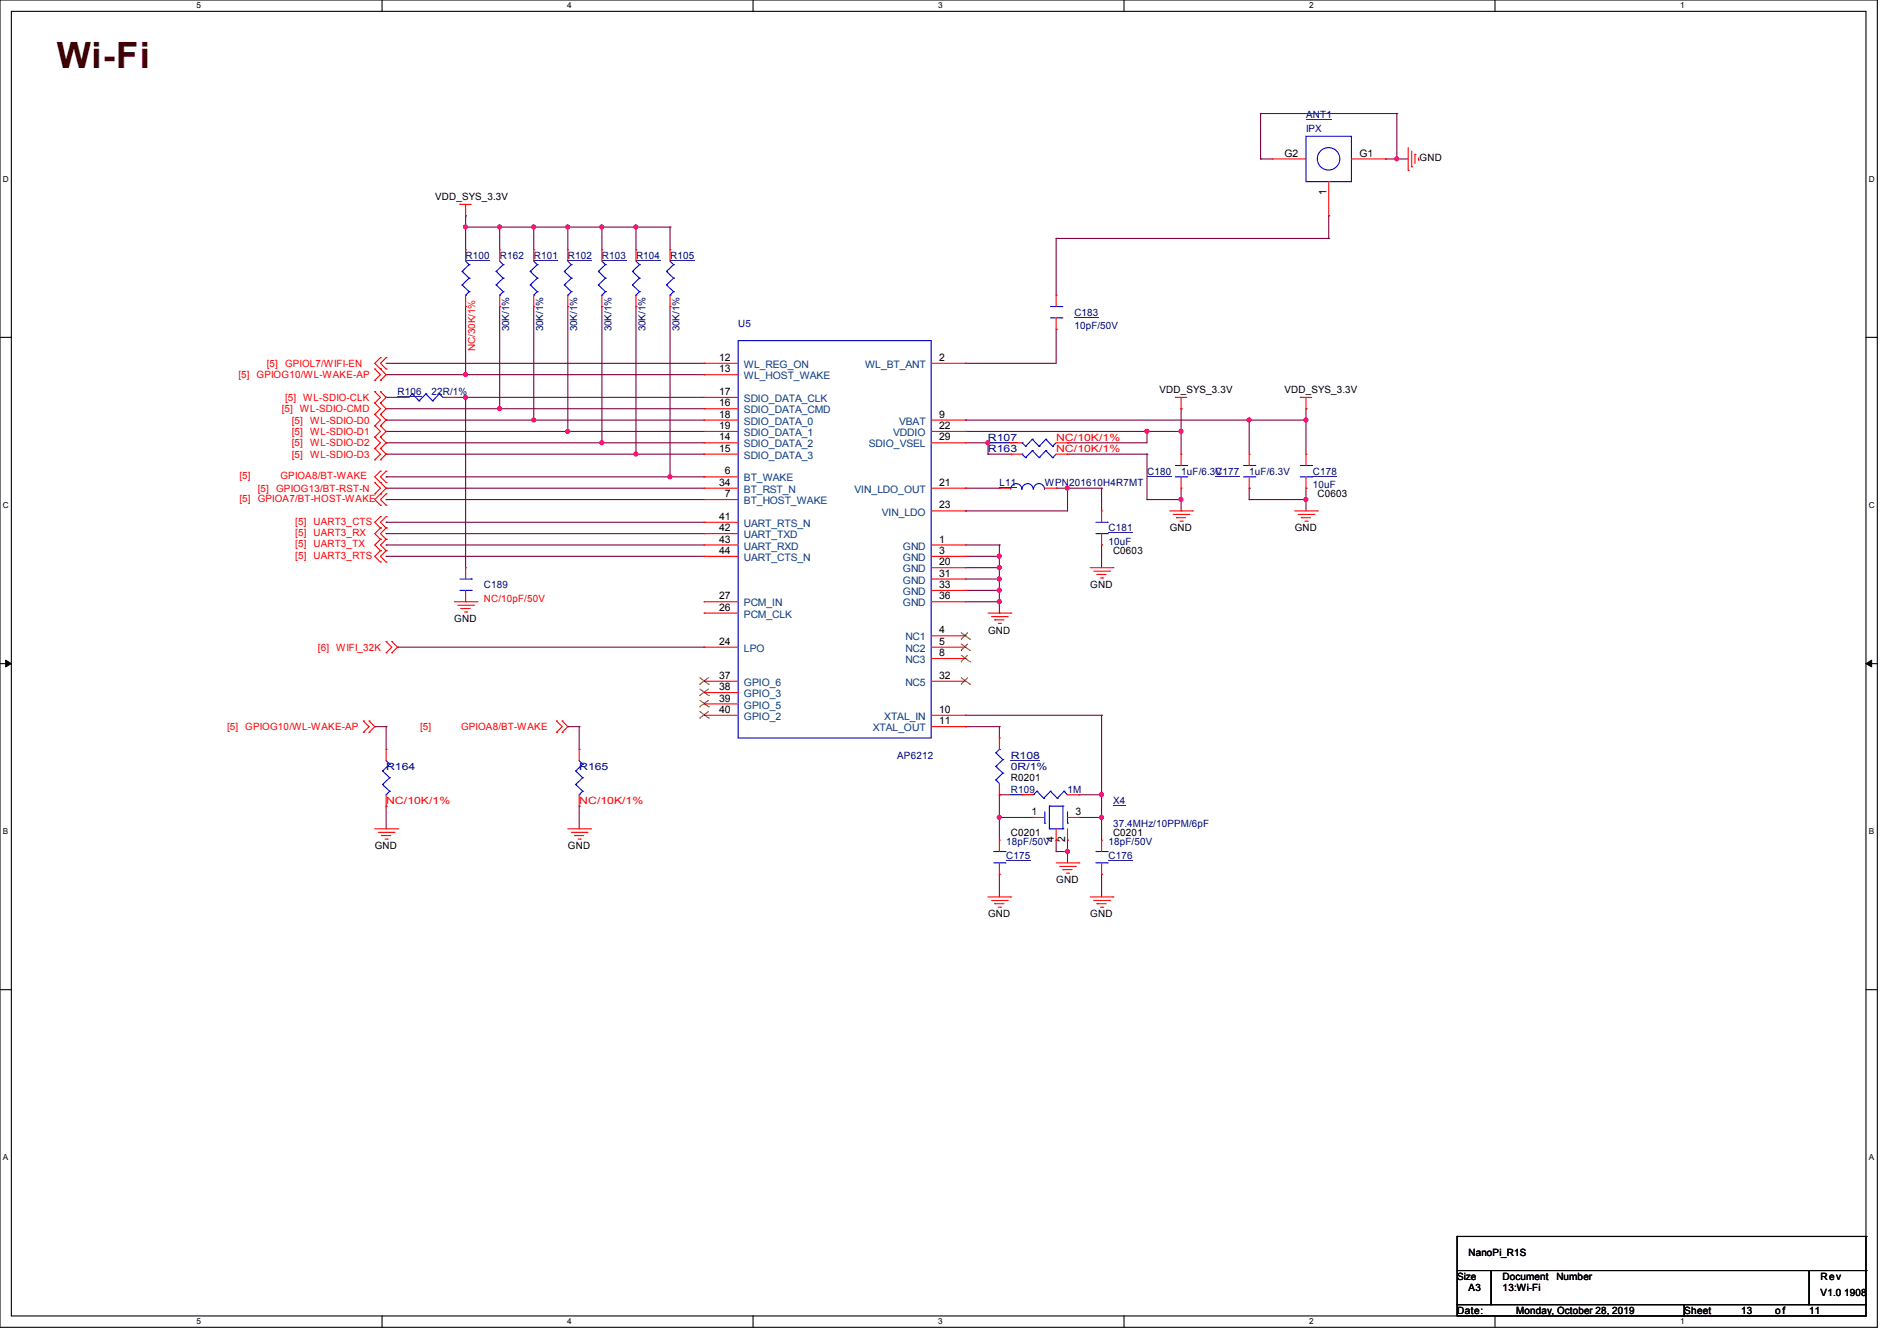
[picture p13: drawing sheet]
<svg xmlns="http://www.w3.org/2000/svg" width="297mm" height="210mm" viewBox="0 0 297 210" stroke-linecap="round" stroke-linejoin="round" font-family="sans-serif">
<defs><g id="words">
<text font-size="5.7" fill="#400000" x="8.9" y="10.6">Wi-Fi</text>
<g font-size="1.6" fill="#000080">
<text x="204.5" y="18.5">ANT1</text>
<text x="204.5" y="20.7">IPX</text>
<text x="72.9" y="40.6">R100</text>
<text x="78.2" y="40.6">R162</text>
<text x="83.6" y="40.6">R101</text>
<text x="88.9" y="40.6">R102</text>
<text x="94.2" y="40.6">R103</text>
<text x="99.6" y="40.6">R104</text>
<text x="104.9" y="40.6">R105</text>
<text x="115.6" y="51.2">U5</text>
<text x="168.2" y="49.4">C183</text>
<text x="168.2" y="51.6">10pF/50V</text>
<text x="62.2" y="61.9">R106</text>
<text x="67.6" y="61.9">22R/1%</text>
<text x="154.7" y="69">R107</text>
<text x="154.7" y="70.8">R163</text>
<text x="156.5" y="76.1">L11</text>
<text x="163.6" y="76.1">WPN201610H4R7MT</text>
<text x="179.6" y="74.3">C180</text>
<text x="184.9" y="74.3">1uF/6.3V</text>
<text x="190.3" y="74.3">C177</text>
<text x="195.6" y="74.3">1uF/6.3V</text>
<text x="205.5" y="74.3">C178</text>
<text x="205.5" y="76.5">10uF</text>
<text x="173.5" y="83.2">C181</text>
<text x="173.5" y="85.3">10uF</text>
<text x="75.7" y="92.1">C189</text>
<text x="140.5" y="118.8">AP6212</text>
<text x="158.2" y="118.8">R108</text>
<text x="60.4" y="120.6">R164</text>
<text x="90.7" y="120.6">R165</text>
<text x="158.2" y="120.6">0R/1%</text>
<text x="158.3" y="124.1">R109</text>
<text x="167.1" y="124.1">1M</text>
<text x="174.3" y="125.9">X4</text>
<text x="174.3" y="129.5">37.4MHz/10PPM/6pF</text>
<text x="157.5" y="134.5">C175</text>
<text x="157.5" y="132.3">18pF/50V</text>
<text x="173.5" y="134.5">C176</text>
<text x="173.5" y="132.3">18pF/50V</text>
</g>
<g font-size="1.6">
<text x="201.1" y="24.5">G2</text>
<text x="212.8" y="24.5">G1</text>
<text x="222.3" y="25.3">GND</text>
<text x="68.1" y="31.3">VDD_SYS_3.3V</text>
<text x="207.7" y="30.6" transform="rotate(-90 207.7 30.6)">1</text>
<text x="112.6" y="56.5">12</text>
<text x="112.6" y="58.3">13</text>
<text x="147" y="56.5">2</text>
<text x="112.6" y="63.6">16</text>
<text x="112.6" y="61.8">17</text>
<text x="112.6" y="65.4">18</text>
<text x="147" y="65.4">9</text>
<text x="181.5" y="61.6">VDD_SYS_3.3V</text>
<text x="201.1" y="61.6">VDD_SYS_3.3V</text>
<text x="112.6" y="69">14</text>
<text x="112.6" y="70.7">15</text>
<text x="112.6" y="67.2">19</text>
<text x="147" y="67.2">22</text>
<text x="147" y="69">29</text>
<text x="112.6" y="76.1">34</text>
<text x="113.5" y="74.3">6</text>
<text x="113.5" y="77.9">7</text>
<text x="147" y="76.1">21</text>
<text x="206.3" y="77.9">C0603</text>
<text x="112.6" y="81.4">41</text>
<text x="112.6" y="83.2">42</text>
<text x="147" y="79.6">23</text>
<text x="183.1" y="83.2">GND</text>
<text x="202.7" y="83.2">GND</text>
<text x="112.6" y="85">43</text>
<text x="112.6" y="86.7">44</text>
<text x="147" y="85">1</text>
<text x="147" y="86.7">3</text>
<text x="147" y="88.5">20</text>
<text x="174.3" y="86.8">C0603</text>
<text x="112.6" y="93.9">27</text>
<text x="112.6" y="95.6">26</text>
<text x="147" y="90.3">31</text>
<text x="147" y="92.1">33</text>
<text x="147" y="93.9">36</text>
<text x="170.7" y="92.1">GND</text>
<text x="71.1" y="97.5">GND</text>
<text x="112.6" y="101">24</text>
<text x="147" y="99.2">4</text>
<text x="147" y="101">5</text>
<text x="154.7" y="99.2">GND</text>
<text x="112.6" y="106.3">37</text>
<text x="147" y="102.7">8</text>
<text x="147" y="106.3">32</text>
<text x="112.6" y="108.1">38</text>
<text x="112.6" y="109.9">39</text>
<text x="112.6" y="111.6">40</text>
<text x="147" y="111.6">10</text>
<text x="147" y="113.4">11</text>
<text x="158.3" y="122.3">R0201</text>
<text x="158.3" y="130.9">C0201</text>
<text x="161.5" y="127.6">1</text>
<text x="165" y="131.9" transform="rotate(-90 165 131.9)">4</text>
<text x="166.8" y="131.9" transform="rotate(-90 166.8 131.9)">2</text>
<text x="168.4" y="127.6">3</text>
<text x="174.3" y="130.9">C0201</text>
<text x="58.7" y="133">GND</text>
<text x="88.9" y="133">GND</text>
<text x="154.7" y="143.7">GND</text>
<text x="165.4" y="138.3">GND</text>
<text x="170.7" y="143.7">GND</text>
<text x="229.9" y="196.7">NanoPi_R1S</text>
<text x="228.1" y="200.4">Size</text>
<text x="229.9" y="202.2">A3</text>
<text x="235.2" y="200.4">Document</text>
<text x="235.3" y="202.2">13:Wi-Fi</text>
<text x="243.7" y="200.4">Number</text>
<text x="285" y="200.4">Rev</text>
<text x="285" y="202.9">V1.0 1908</text>
<text x="228.1" y="205.7">Date:</text>
<text x="237.4" y="205.7">Monday, October 28, 2019</text>
<text x="263.7" y="205.7">Sheet</text>
<text x="272.6" y="205.7">13</text>
<text x="277.9" y="205.7">o f</text>
<text x="283.3" y="205.7">11</text>
</g>
<g font-size="1.6" fill="#f00">
<text x="37.3" y="59.2">[5]</text>
<text x="40.2" y="59.2">GPIOG10/WL-WAKE-AP</text>
<text x="41.8" y="57.4">[5]</text>
<text x="44.6" y="57.4">GPIOL7/WIFI-EN</text>
<text x="44.1" y="64.6">[5]</text>
<text x="44.6" y="62.8">[5]</text>
<text x="47" y="64.6">WL-SDIO-CMD</text>
<text x="47.5" y="62.8">WL-SDIO-CLK</text>
<text x="45.7" y="66.3">[5]</text>
<text x="45.7" y="68.1">[5]</text>
<text x="45.7" y="69.9">[5]</text>
<text x="45.7" y="71.7">[5]</text>
<text x="48.6" y="66.3">WL-SDIO-D0</text>
<text x="48.6" y="68.1">WL-SDIO-D1</text>
<text x="48.6" y="69.9">WL-SDIO-D2</text>
<text x="48.6" y="71.7">WL-SDIO-D3</text>
<text x="165.3" y="69">NC/10K/1%</text>
<text x="165.3" y="70.8">NC/10K/1%</text>
<text x="37.5" y="75.1">[5]</text>
<text x="40.3" y="77">[5]</text>
<text x="43.2" y="77">GPIOG13/BT-RST-N</text>
<text x="43.9" y="75.1">GPIOA8/BT-WAKE</text>
<text x="37.5" y="78.6">[5]</text>
<text x="40.3" y="78.6">GPIOA7/BT-HOST-WAKE</text>
<text x="46.2" y="83.9">[5]</text>
<text x="46.2" y="82.2">[5]</text>
<text x="49.1" y="83.9">UART3_RX</text>
<text x="49.1" y="82.2">UART3_CTS</text>
<text x="46.2" y="85.7">[5]</text>
<text x="46.2" y="87.5">[5]</text>
<text x="49.1" y="85.7">UART3_TX</text>
<text x="49.1" y="87.5">UART3_RTS</text>
<text x="75.7" y="94.2">NC/10pF/50V</text>
<text x="49.8" y="101.9">[6]</text>
<text x="52.6" y="101.9">WIFI_32K</text>
<text x="35.6" y="114.3">[5]</text>
<text x="38.4" y="114.3">GPIOG10/WL-WAKE-AP</text>
<text x="65.8" y="114.3">[5]</text>
<text x="72.2" y="114.3">GPIOA8/BT-WAKE</text>
<text x="60.4" y="125.9">NC/10K/1%</text>
<text x="90.7" y="125.9">NC/10K/1%</text>
</g>
<g font-size="1.6" fill="#004080">
<text x="116.5" y="57.6">WL_REG_ON</text>
<text x="116.5" y="59.4">WL_HOST_WAKE</text>
<text x="135.4" y="57.6">WL_BT_ANT</text>
<text x="116.5" y="64.7">SDIO_DATA_CMD</text>
<text x="116.5" y="63">SDIO_DATA_CLK</text>
<text x="116.5" y="70.1">SDIO_DATA_2</text>
<text x="116.5" y="71.8">SDIO_DATA_3</text>
<text x="116.5" y="66.5">SDIO_DATA_0</text>
<text x="116.5" y="68.3">SDIO_DATA_1</text>
<text x="136" y="70.1">SDIO_VSEL</text>
<text x="139.8" y="68.3">VDDIO</text>
<text x="140.8" y="66.5">VBAT</text>
<text x="116.5" y="75.4">BT_WAKE</text>
<text x="116.5" y="77.2">BT_RST_N</text>
<text x="133.8" y="77.2">VIN_LDO_OUT</text>
<text x="116.5" y="79">BT_HOST_WAKE</text>
<text x="116.5" y="82.5">UART_RTS_N</text>
<text x="138.1" y="80.7">VIN_LDO</text>
<text x="116.5" y="84.3">UART_TXD</text>
<text x="116.5" y="86.1">UART_RXD</text>
<text x="116.5" y="87.8">UART_CTS_N</text>
<text x="141.4" y="86.1">GND</text>
<text x="141.4" y="87.8">GND</text>
<text x="141.4" y="89.6">GND</text>
<text x="116.5" y="95">PCM_IN</text>
<text x="141.4" y="91.4">GND</text>
<text x="141.4" y="93.2">GND</text>
<text x="141.4" y="95">GND</text>
<text x="116.5" y="96.7">PCM_CLK</text>
<text x="141.7" y="100.3">NC1</text>
<text x="116.5" y="102.1">LPO</text>
<text x="116.5" y="107.4">GPIO_6</text>
<text x="141.7" y="102.1">NC2</text>
<text x="141.7" y="103.8">NC3</text>
<text x="141.7" y="107.4">NC5</text>
<text x="116.5" y="109.2">GPIO_3</text>
<text x="116.5" y="111">GPIO_5</text>
<text x="116.5" y="112.7">GPIO_2</text>
<text x="138.4" y="112.7">XTAL_IN</text>
<text x="136.7" y="114.5">XTAL_OUT</text>
</g>
<g font-size="1.5" fill="#000080">
<text x="79.7" y="51.9" transform="rotate(-90 79.7 51.9)">30K/1%</text>
<text x="85.1" y="51.9" transform="rotate(-90 85.1 51.9)">30K/1%</text>
<text x="90.4" y="51.9" transform="rotate(-90 90.4 51.9)">30K/1%</text>
<text x="95.7" y="51.9" transform="rotate(-90 95.7 51.9)">30K/1%</text>
<text x="101.1" y="51.9" transform="rotate(-90 101.1 51.9)">30K/1%</text>
<text x="106.4" y="51.9" transform="rotate(-90 106.4 51.9)">30K/1%</text>
</g>
<text font-size="1.5" fill="#f00" x="74.4" y="54.9" transform="rotate(-90 74.4 54.9)">NC/30K/1%</text>
<g font-size="1.3">
<text x="30.8" y="1.3">5</text>
<text x="88.8" y="1.3">4</text>
<text x="146.9" y="1.3">3</text>
<text x="205" y="1.3">2</text>
<text x="263.1" y="1.3">1</text>
<text x=".5" y="28.4">D</text>
<text x="292.6" y="28.4">D</text>
<text x=".5" y="79.5">C</text>
<text x="292.6" y="79.5">C</text>
<text x=".5" y="130.6">B</text>
<text x="292.6" y="130.6">B</text>
<text x=".5" y="181.7">A</text>
<text x="292.6" y="181.7">A</text>
<text x="30.8" y="207.4">5</text>
<text x="88.8" y="207.4">4</text>
<text x="146.9" y="207.4">3</text>
<text x="205" y="207.4">2</text>
<text x="263.1" y="207.4">1</text>
</g>
</g></defs>
<path d="M0 0h293.9v207.9h-293.9zM1.8 1.8h290.3v204.3h-290.3z" fill="none" stroke="#000" stroke-width=".17"/>
<g fill="#fff">
<path d="M30.8 .2h.7v1.4h-.7z"/>
<path d="M30.8 206.2h.7v1.4h-.7z"/>
</g>
<path d="M59.8 0v1.8M59.8 206.1v1.8" fill="none" stroke="#000" stroke-width=".17"/>
<g fill="#fff">
<path d="M88.8 .2h.7v1.4h-.7z"/>
<path d="M88.8 206.2h.7v1.4h-.7z"/>
</g>
<path d="M117.9 0v1.8M117.9 206.1v1.8" fill="none" stroke="#000" stroke-width=".17"/>
<g fill="#fff">
<path d="M146.9 .2h.7v1.4h-.7z"/>
<path d="M146.9 206.2h.7v1.4h-.7z"/>
</g>
<path d="M176 0v1.8M176 206.1v1.8" fill="none" stroke="#000" stroke-width=".17"/>
<g fill="#fff">
<path d="M205 .2h.7v1.4h-.7z"/>
<path d="M205 206.2h.7v1.4h-.7z"/>
</g>
<path d="M234.1 0v1.8M234.1 206.1v1.8" fill="none" stroke="#000" stroke-width=".17"/>
<g fill="#fff">
<path d="M263.1 .2h.6v1.4h-.6z"/>
<path d="M263.1 206.2h.6v1.4h-.6z"/>
<path d="M.5 27.3h.9v1.4h-.9z"/>
<path d="M292.6 27.3h.9v1.4h-.9z"/>
<path d="M.5 78.4h.9v1.4h-.9z"/>
<path d="M292.6 78.4h.9v1.4h-.9z"/>
</g>
<path d="M0 52.8h1.8M292.1 52.8h1.8" fill="none" stroke="#000" stroke-width=".17"/>
<g fill="#fff">
<path d="M.5 129.5h.8v1.4h-.8z"/>
<path d="M292.6 129.5h.8v1.4h-.8z"/>
</g>
<path d="M0 103.9h1.8M292.1 103.9h1.8" fill="none" stroke="#000" stroke-width=".17"/>
<path d="M.9 103.4l.9 .5-.9 .5zM292.1 103.9l.9-.5v1z" fill="#000" stroke="#000" stroke-width=".16"/>
<g fill="#fff">
<path d="M.5 180.5h.8v1.4h-.8z"/>
<path d="M292.6 180.5h.8v1.4h-.8z"/>
</g>
<g fill="none" stroke="#000" stroke-width=".17">
<path d="M0 155h1.8M292.1 155h1.8M228.1 199h5.4v5.3h-5.4zM228.1 193.6h.1M228.1 193.6v5.4M228.1 193.6h64M233.5 199h49.8v5.3h-49.8zM283.3 199h8.8v5.3h-8.8zM292.1 193.6h.1M292.1 199h.1M292.1 193.6v5.4M228.1 204.3h35.6v1.8h-35.6z"/>
<path d="M263.7 204.3h28.4v1.8h-28.4z"/>
</g>
<g fill="none" stroke="#800040" stroke-width=".17">
<path d="M197.4 17.8h.1M197.4 17.8h21.3M197.4 17.8v7.1M218.7 17.8h.1M218.7 17.8v7.1M72.9 35.6h.1M72.9 33.8h.1M72.9 35.6h32M72.9 33.8v5.3M78.2 35.6h.1M78.2 35.6v3.5M83.6 35.6h.1"/>
<path d="M83.6 35.6v3.5M88.9 35.6h.1M88.9 35.6v3.5M94.2 35.6h.1M94.2 35.6v3.5M99.6 35.6h.1M99.6 35.6v3.5M104.9 35.6h.1M104.9 35.6v3.5M165.4 37.3h.1M165.4 37.3v8.9M165.4 37.3h42.6"/>
<path d="M197.4 24.9h.1M197.4 24.9h1.7M208 33.8h.1M208 37.3h.1M208 33.8v3.5M216.9 24.9h.1M216.9 24.9h3.6M218.7 24.9h.1M60.5 56.9h49.7M60.5 58.7h49.7M72.9 58.7h.1M72.9 48v10.7"/>
<path d="M78.2 48h.1M78.2 48v16M83.6 48h.1M83.6 48v17.8M88.9 48h.1M88.9 48v19.6M94.2 48h.1M94.2 48v21.3M99.6 48h.1M99.6 48v23.1M104.9 48h.1M104.9 48v26.7"/>
<path d="M110.2 56.9h.1M110.2 58.7h.1M151.1 56.9h.1M165.4 51.6h.1M165.4 51.6v5.3h-14.3M60.5 62.2h.1M60.5 76.5h.1M60.5 65.8h.1M60.5 78.2h.1M60.5 74.7h.1M60.5 67.6h.1M60.5 69.3h.1"/>
<path d="M60.5 71.1h.1M60.5 62.2h1.7M60.5 69.3h49.7M60.5 74.7h49.7M60.5 76.5h49.7M60.5 64h49.7M60.5 65.8h49.7M60.5 67.6h49.7M60.5 71.1h49.7M60.5 78.2h49.7M71.1 62.2h39.1M72.9 62.2h.1"/>
<path d="M72.9 62.2v26.7M78.2 64h.1M83.6 65.8h.1M88.9 67.6h.1M94.2 69.3h.1M99.6 71.1h.1M104.9 74.7h.1M151.1 76.5h.1M151.1 65.8h.1M151.1 67.6h.1M151.1 69.3h7.1M151.1 76.5h5.4"/>
<path d="M151.1 65.8h53.4M151.1 67.6h33.8M154.7 69.3h.1M154.7 71.1h.1M154.7 71.1h3.5M154.7 69.3v1.8M158.2 69.3h.1M165.4 76.5h.1M165.4 76.5h7.1M167.1 76.5h.1M167.1 69.3h.1M167.1 71.1h12.5"/>
<path d="M167.1 76.5v3.5h-16M172.5 76.5h.1M172.5 76.5v3.5M179.6 67.6h.1M179.6 71.1h.1M179.6 78.2h.1M179.6 67.6v1.7h-12.5M179.6 78.2h5.3M179.6 71.1v7.1M184.9 67.6h.1M184.9 78.2h.1M184.9 64h.1"/>
<path d="M184.9 64v7.1M184.9 76.5v3.5M195.6 65.8h.1M195.6 76.5h.1M195.6 78.2h.1M195.6 78.2h8.9M195.6 65.8v5.3M195.6 76.5v1.7M204.5 76.5h.1M204.5 64h.1M204.5 65.8h.1M204.5 78.2h.1"/>
<path d="M204.5 64v7.1M204.5 76.5v3.5M60.5 85.3h.1M60.5 81.8h.1M60.5 87.1h.1M60.5 83.6h.1M60.5 85.3h49.7M60.5 81.8h49.7M60.5 87.1h49.7M60.5 83.6h49.7M151.1 80h.1M151.1 85.3h5.4"/>
<path d="M151.1 87.1h5.4M151.1 94.2h5.4M151.1 92.5h5.4M151.1 90.7h5.4M151.1 88.9h5.4M156.5 85.3h.1M156.5 94.2h.1M156.5 96h.1M156.5 87.1h.1M156.5 92.5h.1M156.5 90.7h.1M156.5 88.9h.1"/>
<path d="M156.5 85.3v10.7M172.5 85.3h.1M172.5 85.3v3.6M184.9 80h.1M58.7 113.8h.1M58.7 113.8h1.8M60.5 113.8h.1M60.5 113.8v3.5M62.2 101.3h.1M62.2 101.3h48M88.9 113.8h.1M88.9 113.8h1.8"/>
<path d="M90.7 113.8h.1M90.7 113.8v3.5M151.1 113.8h.1M151.1 112h.1M151.1 113.8h5.4M151.1 112h21.4M156.5 113.8h.1M156.5 113.8v1.8M172.5 112h.1M172.5 112v19.6M60.5 126.2h.1M60.5 126.2v3.6"/>
<path d="M90.7 126.2h.1M90.7 126.2v3.6M156.5 128h.1M156.5 124.5h.1M156.5 136.9h.1M156.5 124.5v7.1M156.5 136.9v3.6M156.5 128h5.3M156.5 124.5h3.5M165.4 133.3h.1M165.4 131.6h.1M165.4 133.3h1.7"/>
<path d="M165.4 131.6v1.7M167.1 131.6h.1M167.1 133.3h.1M167.1 131.6v3.5M168.9 128h.1M168.9 124.5h.1M168.9 128h3.6M168.9 124.5h3.6M172.5 128h.1M172.5 136.9h.1M172.5 124.5h.1M172.5 136.9v3.6"/>
</g>
<g fill="#f0f" stroke="#f0f" stroke-width=".17">
<circle cx="78.2" cy="64" r=".32"/>
<circle cx="83.5" cy="65.8" r=".32"/>
<circle cx="104.9" cy="74.7" r=".32"/>
<circle cx="88.9" cy="67.5" r=".32"/>
<circle cx="94.2" cy="69.3" r=".32"/>
<circle cx="99.5" cy="71.1" r=".32"/>
<circle cx="172.4" cy="124.4" r=".32"/>
<circle cx="156.4" cy="128" r=".32"/>
<circle cx="172.4" cy="128" r=".32"/>
<circle cx="167.1" cy="133.3" r=".32"/>
<circle cx="218.7" cy="24.9" r=".32"/>
<circle cx="167.1" cy="76.4" r=".32"/>
<circle cx="195.6" cy="65.8" r=".32"/>
<circle cx="179.6" cy="67.5" r=".32"/>
<circle cx="184.9" cy="67.5" r=".32"/>
<circle cx="204.4" cy="65.8" r=".32"/>
<circle cx="204.4" cy="78.2" r=".32"/>
<circle cx="94.2" cy="35.5" r=".32"/>
<circle cx="88.9" cy="35.5" r=".32"/>
<circle cx="99.5" cy="35.5" r=".32"/>
<circle cx="72.9" cy="35.5" r=".32"/>
<circle cx="78.2" cy="35.5" r=".32"/>
<circle cx="83.5" cy="35.5" r=".32"/>
<circle cx="154.7" cy="69.3" r=".32"/>
<circle cx="184.9" cy="78.2" r=".32"/>
<circle cx="72.9" cy="58.7" r=".32"/>
<circle cx="72.9" cy="62.2" r=".32"/>
<circle cx="156.4" cy="87.1" r=".32"/>
<circle cx="156.4" cy="92.4" r=".32"/>
<circle cx="156.4" cy="94.2" r=".32"/>
<circle cx="156.4" cy="90.7" r=".32"/>
<circle cx="156.4" cy="88.9" r=".32"/>
</g>
<g fill="none" stroke="#f00" stroke-width=".17">
<path d="M72 32h.1M72 32h1.8M72.9 33.8h.1M72.9 32v1.8M220.5 26.7h.1M220.5 23.1v3.6M221 26.1h.1M221 23.7v2.4M221.5 24.2h.1M221.5 24.2v1.4M222.1 25.1h.1M222.1 24.7v.4"/>
<path d="M58.7 59.6h.1M58.7 57.8h.1M58.7 57.8l.9 .9-.9 .9M59.6 57.8h.1M59.6 56h.1M59.6 59.6h.1M59.6 56l-.9 .9 1.8 1.8-.9 .9M60.5 57.8h.1M60.5 56h.1M60.5 56l-.9 .9 .9 .9M58.7 63.1h.1M58.7 61.3h.1"/>
<path d="M58.7 64.9h.1M58.7 66.7h.1M58.7 68.5h.1M58.7 70.2h.1M58.7 72h.1M58.7 77.3h.1M58.7 75.6h.1M58.7 61.3l.9 .9-.9 .9M58.7 63.1l.9 .9-.9 .9M58.7 64.9l.9 .9-.9 .9M58.7 66.7l.9 .9-.9 .9M58.7 68.5l.9 .8-.9 .9"/>
<path d="M58.7 70.2l.9 .9-.9 .9M58.7 75.6l.9 .9-.9 .8M59.6 61.3h.1M59.6 63.1h.1M59.6 64.9h.1M59.6 66.7h.1M59.6 68.5h.1M59.6 70.2h.1M59.6 72h.1M59.6 75.6h.1M59.6 77.3h.1M59.6 79.1h.1"/>
<path d="M59.6 73.8h.1M59.6 61.3l.9 .9-.9 .9M59.6 63.1l.9 .9-.9 .9M59.6 64.9l.9 .9-.9 .9M59.6 66.7l.9 .9-.9 .9M59.6 68.5l.9 .8-.9 .9M59.6 70.2l.9 .9-.9 .9M59.6 75.6l.9 .9-1.8 1.7 .9 .9M59.6 73.8l-.9 .9 .9 .9M60.5 79.1h.1M60.5 77.3h.1M60.5 75.6h.1"/>
<path d="M60.5 73.8h.1M60.5 77.3l-.9 .9 .9 .9M60.5 73.8l-.9 .9 .9 .9M156.5 76.5h.1M156.5 76.5h1.7M158.2 69.3h.1M158.2 69.3h1.8M163.6 76.5h1.8M165.4 76.5h.1M165.4 69.3h1.7M167.1 69.3h.1M184 62.2h.1"/>
<path d="M184 62.2h1.8M184.9 64h.1M184.9 62.2v1.8M203.6 62.2h.1M203.6 62.2h1.8M204.5 64h.1M204.5 62.2v1.8M59.6 86.2h.1M59.6 84.5h.1M59.6 82.7h.1M59.6 88h.1M59.6 80.9h.1"/>
<path d="M59.6 84.5l-.9 .8 .9 .9M59.6 82.7l-.9 .9 .9 .9M59.6 86.2l-.9 .9 .9 .9M59.6 80.9l-.9 .9 .9 .9M60.5 86.2h.1M60.5 84.5h.1M60.5 82.7h.1M60.5 88h.1M60.5 80.9h.1M60.5 84.5l-.9 .8 .9 .9M60.5 82.7l-.9 .9 .9 .9M60.5 86.2l-.9 .9 .9 .9"/>
<path d="M60.5 80.9l-.9 .9 .9 .9M71.1 94.2h3.6M71.7 94.8h2.4M72.2 95.3h.1M72.2 95.3h1.4M72.7 95.8h.4M73.1 95.8h.1M74.1 94.8h.1M74.7 94.2h.1M154.7 96h3.5M155.2 96.6h2.5M155.7 97.1h.1"/>
<path d="M155.7 97.1h1.5M156.3 97.6h.3M156.6 97.6h.1M157.7 96.6h.1M158.2 96h.1M170.7 88.9h3.5M171.2 89.5h2.5M171.7 90h.1M171.7 90h1.5M172.3 90.5h.3M172.6 90.5h.1M173.7 89.5h.1"/>
<path d="M174.2 88.9h.1M183.1 80h3.6M183.7 80.6h2.4M184.2 81.1h.1M184.2 81.1h1.4M184.7 81.6h.4M185.1 81.6h.1M186.1 80.6h.1M186.7 80h.1M202.7 80h3.5M203.2 80.6h2.5M203.8 81.1h.1"/>
<path d="M203.8 81.1h1.4M204.3 81.6h.3M204.6 81.6h.1M205.7 80.6h.1M206.2 80h.1M56.9 114.7h.1M56.9 112.9h.1M56.9 112.9l.9 .9-.9 .9M57.8 112.9h.1M57.8 114.7h.1M57.8 112.9l.9 .9-.9 .9M60.5 102.2h.1"/>
<path d="M60.5 100.5h.1M60.5 100.5l.8 .8-.8 .9M61.3 100.5h.1M61.3 102.2h.1M61.3 100.5l.9 .8-.9 .9M87.1 114.7h.1M87.1 112.9h.1M87.1 112.9l.9 .9-.9 .9M88 112.9h.1M88 114.7h.1M88 112.9l.9 .9-.9 .9M58.7 129.8h3.5"/>
<path d="M59.2 130.3h2.5M59.7 130.9h.1M59.7 130.9h1.5M60.3 131.4h.3M60.6 131.4h.1M61.7 130.3h.1M62.2 129.8h.1M88.9 129.8h3.6M89.5 130.3h2.4M90 130.9h.1M90 130.9h1.4M90.5 131.4h.3"/>
<path d="M90.8 131.4h.1M91.9 130.3h.1M92.5 129.8h.1M160 124.5h.1M160 124.5h1.8M165.4 135.1h3.5M165.9 135.7h2.5M166.4 136.2h.1M166.4 136.2h1.5M167 136.7h.3M167.1 124.5h1.8M167.3 136.7h.1"/>
<path d="M168.4 135.7h.1M168.9 135.1h.1M168.9 124.5h.1M154.7 140.5h3.5M155.2 141h2.5M155.7 141.5h.1M155.7 141.5h1.5M156.3 142.1h.3M156.6 142.1h.1M157.7 141h.1M158.2 140.5h.1M170.7 140.5h3.5"/>
<path d="M171.2 141h2.5M171.7 141.5h.1M171.7 141.5h1.5M172.3 142.1h.3M172.6 142.1h.1M173.7 141h.1M174.2 140.5h.1"/>
</g>
<g fill="none" stroke="#00f" stroke-width=".17">
<path d="M158.2 76.6a.87 .87 0 0 1 .9-.9 .87 .87 0 0 1 .9 .9M160 76.6a.87 .87 0 0 1 .9-.9 .87 .87 0 0 1 .9 .9M160 69.3h.1M160 69.3l.6 .6M160.6 69.9h.1M161.6 68.8h.1M161.6 68.8l1.1 1.1M161.6 68.8l-1 1.1M161.8 76.6a.87 .87 0 0 1 .9-.9 .87 .87 0 0 1 .8 .9M162.7 69.9h.1M163.7 68.8h.1M163.7 68.8l1.1 1.1"/>
<path d="M163.7 68.8l-1 1.1M164.8 69.9h.1M165.4 69.3l-.6 .6M162.3 123.9h.1M162.3 123.9l-.5 .6M162.3 123.9l1.1 1.1M163.4 125h.1M163.6 128.9h.1M163.6 127.1v1.8M164.3 129.8h.1M164.3 126.2h.1M164.3 126.2v3.6"/>
<path d="M164.3 129.8h2.1M164.3 126.2h2.1M164.5 123.9h.1M164.5 123.9l-1.1 1.1M164.5 123.9l1 1.1M165.5 125h.1M166.4 129.8h.1M166.4 126.2h.1M166.4 126.2v3.6M166.6 123.9h.1M166.6 123.9l-1.1 1.1M166.6 123.9l.5 .6"/>
<path d="M167.1 124.5h.1M167.1 128.9h.1M167.1 127.1v1.8"/>
</g>
<path d="M154.7 69.2h4.6M156.5 76.3h2.6M158.2 124.4h3.9" fill="none" stroke="#000080" stroke-width=".16"/>
<path d="M174.2 126.1h2v.1h-2z" fill="#000080"/>
<g fill="none" stroke="#f00" stroke-width=".17">
<path d="M72.9 39.1h.1M72.9 39.1v1.8M78.2 39.1h.1M78.2 39.1v1.8M83.6 39.1h.1M83.6 39.1v1.8M88.9 39.1h.1M88.9 39.1v1.8M94.2 39.1h.1M94.2 39.1v1.8M99.6 39.1h.1M99.6 39.1v1.8"/>
<path d="M104.9 39.1h.1M104.9 39.1v1.8M199.1 24.9h.1M199.1 24.9h5.4M208 33.8h.1M208 28.4v5.4M211.6 24.9h5.3M216.9 24.9h.1M72.9 48h.1M72.9 46.2v1.8M78.2 48h.1M78.2 46.2v1.8"/>
<path d="M83.6 48h.1M83.6 46.2v1.8M88.9 48h.1M88.9 46.2v1.8M94.2 48h.1M94.2 46.2v1.8M99.6 48h.1M99.6 46.2v1.8M104.9 48h.1M104.9 46.2v1.8M110.2 56.9h.1M110.2 58.7h.1"/>
<path d="M110.2 56.9h5.4M110.2 58.7h5.4M145.8 56.9h5.3M151.1 56.9h.1M165.4 51.6h.1M165.4 46.2h.1M165.4 46.2v1.8M165.4 49.8v1.8M62.2 62.2h.1M62.2 62.2h1.8M69.3 62.2h1.8M71.1 62.2h.1"/>
<path d="M110.2 74.7h.1M110.2 78.2h.1M110.2 69.3h.1M110.2 71.1h.1M110.2 64h.1M110.2 62.2h.1M110.2 65.8h.1M110.2 67.6h.1M110.2 76.5h.1M110.2 62.2h5.4M110.2 74.7h5.4M110.2 78.2h5.4"/>
<path d="M110.2 65.8h5.4M110.2 69.3h5.4M110.2 71.1h5.4M110.2 64h5.4M110.2 67.6h5.4M110.2 76.5h5.4M145.8 65.8h5.3M145.8 69.3h5.3M145.8 67.6h5.3M145.8 76.5h5.3M151.1 65.8h.1M151.1 76.5h.1"/>
<path d="M151.1 67.6h.1M151.1 69.3h.1M158.2 71.1h.1M158.2 71.1h1.8M165.4 71.1h1.7M167.1 71.1h.1M184.9 76.5h.1M184.9 71.1h.1M184.9 71.1v1.8M184.9 74.7v1.8M195.6 76.5h.1M195.6 71.1h.1"/>
<path d="M195.6 71.1v1.8M195.6 74.7v1.8M204.5 76.5h.1M204.5 71.1h.1M204.5 71.1v1.8M204.5 74.7v1.8M72.9 94.2h.1M72.9 88.9h.1M72.9 88.9v1.8M72.9 92.5v1.7M110.2 94.2h.1M110.2 81.8h.1"/>
<path d="M110.2 83.6h.1M110.2 85.3h.1M110.2 87.1h.1M110.2 96h.1M110.2 85.3h5.4M110.2 87.1h5.4M110.2 94.2h5.4M110.2 81.8h5.4M110.2 83.6h5.4M110.2 96h5.4M145.8 85.3h5.3M145.8 87.1h5.3"/>
<path d="M145.8 99.6h5.3M145.8 88.9h5.3M145.8 80h5.3M145.8 94.2h5.3M145.8 90.7h5.3M145.8 92.5h5.3M151.1 85.3h.1M151.1 87.1h.1M151.1 99.6h.1M151.1 88.9h.1M151.1 80h.1M151.1 90.7h.1"/>
<path d="M151.1 92.5h.1M151.1 94.2h.1M172.5 85.3h.1M172.5 80h.1M172.5 80v1.8M172.5 83.6v1.7M60.5 117.3h.1M60.5 117.3v1.8M90.7 117.3h.1M90.7 117.3v1.8M110.2 101.3h.1M110.2 106.7h.1"/>
<path d="M110.2 108.5h.1M110.2 110.2h.1M110.2 112h.1M110.2 101.3h5.4M110.2 112h5.4M110.2 106.7h5.4M110.2 108.5h5.4M110.2 110.2h5.4M145.8 101.3h5.3M145.8 103.1h5.3M145.8 112h5.3M145.8 113.8h5.3"/>
<path d="M145.8 106.7h5.3M151.1 101.3h.1M151.1 103.1h.1M151.1 112h.1M151.1 113.8h.1M151.1 106.7h.1M156.5 115.6h.1M156.5 115.6v1.7M60.5 126.2h.1M60.5 124.5v1.7M90.7 126.2h.1M90.7 124.5v1.7"/>
<path d="M156.5 131.6h.1M156.5 136.9h.1M156.5 124.5h.1M156.5 122.7v1.8M156.5 131.6v1.7M156.5 135.1v1.8M161.8 128h.1M161.8 128h1.8M165.4 131.6h.1M165.4 129.8v1.8M167.1 131.6h.1M167.1 128h1.8"/>
<path d="M167.1 129.8v1.8M168.9 128h.1M172.5 131.6h.1M172.5 136.9h.1M172.5 131.6v1.7M172.5 135.1v1.8"/>
</g>
<g fill="none" stroke="#00f" stroke-width=".17">
<path d="M204.5 21.3h7.1v7.1h-7.1zM72.3 42.5h.1M72.3 44.6h.1M72.3 42.5l1.1 1.1M72.3 44.6l1.1 1.1M72.9 46.2h.1M72.9 40.9l.5 .5M73.4 41.4h.1M73.4 43.6h.1M73.4 45.7h.1M73.4 41.4l-1.1 1.1M73.4 43.6l-1.1 1"/>
<path d="M73.4 45.7l-.5 .5M77.7 42.5h.1M77.7 44.6h.1M77.7 42.5l1.1 1.1M77.7 44.6l1.1 1.1M78.2 46.2h.1M78.2 40.9l.6 .5M78.8 41.4h.1M78.8 43.6h.1M78.8 45.7h.1M78.8 41.4l-1.1 1.1M78.8 43.6l-1.1 1"/>
<path d="M78.8 45.7l-.6 .5M83 42.5h.1M83 44.6h.1M83 42.5l1.1 1.1M83 44.6l1.1 1.1M83.6 46.2h.1M83.6 40.9l.5 .5M84.1 41.4h.1M84.1 43.6h.1M84.1 45.7h.1M84.1 41.4l-1.1 1.1M84.1 43.6l-1.1 1"/>
<path d="M84.1 45.7l-.5 .5M88.3 42.5h.1M88.3 44.6h.1M88.3 42.5l1.2 1.1M88.3 44.6l1.2 1.1M88.9 46.2h.1M88.9 40.9l.6 .5M89.5 41.4h.1M89.5 43.6h.1M89.5 45.7h.1M89.5 41.4l-1.2 1.1M89.5 43.6l-1.2 1"/>
<path d="M89.5 45.7l-.6 .5M93.7 42.5h.1M93.7 44.6h.1M93.7 42.5l1.1 1.1M93.7 44.6l1.1 1.1M94.2 46.2h.1M94.2 40.9l.6 .5M94.8 41.4h.1M94.8 43.6h.1M94.8 45.7h.1M94.8 41.4l-1.1 1.1M94.8 43.6l-1.1 1"/>
<path d="M94.8 45.7l-.6 .5M99 42.5h.1M99 44.6h.1M99 42.5l1.1 1.1M99 44.6l1.1 1.1M99.6 46.2h.1M99.6 40.9l.5 .5M100.1 41.4h.1M100.1 43.6h.1M100.1 45.7h.1M100.1 41.4l-1.1 1.1M100.1 43.6l-1.1 1"/>
<path d="M100.1 45.7l-.5 .5M104.4 42.5h.1M104.4 44.6h.1M104.4 42.5l1.1 1.1M104.4 44.6l1.1 1.1M104.9 46.2h.1M104.9 40.9l.6 .5M105.5 41.4h.1M105.5 43.6h.1M105.5 45.7h.1M105.5 41.4l-1.1 1.1M105.5 43.6l-1.1 1"/>
<path d="M105.5 45.7l-.6 .5M115.6 53.3h30.2v62.3h-30.2zM164.5 49.8h1.7M164.5 48h1.7M166.2 49.8h.1M166.2 48h.1M64.6 61.7h.1M64.6 61.7l-.6 .5M64.6 61.7l1 1.1M65.6 62.8h.1M66.7 61.7h.1M66.7 61.7l-1.1 1.1"/>
<path d="M66.7 61.7l1 1.1M67.7 62.8h.1M68.8 61.7h.1M68.8 61.7l-1.1 1.1M68.8 61.7l.5 .5M69.3 62.2h.1M160 71.1h.1M160 71.1l.6 .6M160.6 71.7h.1M161.6 70.6h.1M161.6 70.6l1.1 1.1M161.6 70.6l-1 1.1"/>
<path d="M162.7 71.7h.1M163.7 70.6h.1M163.7 70.6l1.1 1.1M163.7 70.6l-1 1.1M164.8 71.7h.1M165.4 71.1l-.6 .6M184 74.7h1.8M184 72.9h1.8M185.8 74.7h.1M185.8 72.9h.1M194.7 74.7h1.8M194.7 72.9h1.8"/>
<path d="M196.5 74.7h.1M196.5 72.9h.1M203.6 74.7h1.8M203.6 72.9h1.8M205.4 74.7h.1M205.4 72.9h.1M72 92.5h1.8M72 90.7h1.8M73.8 92.5h.1M73.8 90.7h.1M171.6 83.6h1.8M171.6 81.8h1.8"/>
<path d="M173.4 83.6h.1M173.4 81.8h.1M60.5 119.1l.5 .6M61 119.7h.1M61 119.7l-1.1 1M90.7 119.1l.5 .6M91.2 119.7h.1M91.2 119.7l-1.1 1M155.9 117.9h.1M155.9 117.9l1.1 1.1M156.5 117.3h.1M156.5 117.3l-.6 .6"/>
<path d="M157 119h.1M157 119l-1.1 1M59.9 120.7h.1M59.9 122.9h.1M59.9 120.7l1.1 1.1M59.9 122.9l1.1 1M60.5 124.5h.1M61 121.8h.1M61 123.9h.1M61 121.8l-1.1 1.1M61 123.9l-.5 .6M90.1 120.7h.1"/>
<path d="M90.1 122.9h.1M90.1 120.7l1.1 1.1M90.1 122.9l1.1 1M90.7 124.5h.1M91.2 121.8h.1M91.2 123.9h.1M91.2 121.8l-1.1 1.1M91.2 123.9l-.5 .6M155.6 133.3h1.8M155.6 135.1h1.8M155.9 122.1h.1M155.9 120h.1"/>
<path d="M155.9 122.1l.6 .6M155.9 120l1.1 1.1M157 121.1h.1M157 121.1l-1.1 1M157.4 133.3h.1M157.4 135.1h.1M171.6 133.3h1.8M171.6 135.1h1.8M173.4 133.3h.1M173.4 135.1h.1"/>
<circle cx="208" cy="24.9" r="1.76"/>
</g>
<g fill="none" stroke="#000080" stroke-width=".16">
<path d="M204.5 18.7h4M72.9 40.8h3.8M83.6 40.8h3.8M88.9 40.8h3.8M94.2 40.8h3.8M99.6 40.8h3.8M104.9 40.8h3.8M168.2 49.7h3.8M62.2 62.1h3.8M179.6 74.6h3.8M190.2 74.6h3.9M205.5 74.6h3.8"/>
<path d="M173.5 83.5h3.8M158.2 119h4.6M157.5 134.7h3.8M173.5 134.7h3.8"/>
</g>
<g fill="none" stroke="#804000" stroke-width=".16">
<path d="M150.5 99.1l1.4 1M151.5 99.1l-1 1M109.5 107.2h.1M109.5 108.9h.1M109.5 110.7h.1M109.5 112.5h.1M109.5 106.1l1.4 1.1M109.5 107.9l1.4 1M109.5 109.6l1.4 1.1M109.5 111.4l1.4 1.1M110.9 107.2h.1M110.9 108.9h.1"/>
<path d="M110.9 110.7h.1M110.9 112.5h.1M110.9 106.1l-1.4 1.1M110.9 107.9l-1.4 1M110.9 109.6l-1.4 1.1M110.9 111.4l-1.4 1.1M150.5 100.1h.1M150.5 101.9h.1M150.5 103.6h.1M150.5 107.2h.1M150.5 100.8l1.4 1.1M150.5 102.6l1.4 1"/>
<path d="M150.5 106.1l1.4 1.1M151.5 100.8l-1 1.1M151.5 102.6l-1 1M151.5 106.1l-1 1.1M151.9 100.1h.1M151.9 101.9h.1M151.9 103.6h.1M151.9 107.2h.1"/>
</g>
<g fill="#f0f" stroke="#f0f" stroke-width=".17">
<circle cx="78.2" cy="64" r=".32"/>
<circle cx="83.5" cy="65.8" r=".32"/>
<circle cx="104.9" cy="74.7" r=".32"/>
<circle cx="88.9" cy="67.5" r=".32"/>
<circle cx="94.2" cy="69.3" r=".32"/>
<circle cx="99.5" cy="71.1" r=".32"/>
<circle cx="172.4" cy="124.4" r=".32"/>
<circle cx="156.4" cy="128" r=".32"/>
<circle cx="172.4" cy="128" r=".32"/>
<circle cx="167.1" cy="133.3" r=".32"/>
<circle cx="218.7" cy="24.9" r=".32"/>
<circle cx="167.1" cy="76.4" r=".32"/>
<circle cx="195.6" cy="65.8" r=".32"/>
<circle cx="179.6" cy="67.5" r=".32"/>
<circle cx="184.9" cy="67.5" r=".32"/>
<circle cx="204.4" cy="65.8" r=".32"/>
<circle cx="204.4" cy="78.2" r=".32"/>
<circle cx="94.2" cy="35.5" r=".32"/>
<circle cx="88.9" cy="35.5" r=".32"/>
<circle cx="99.5" cy="35.5" r=".32"/>
<circle cx="72.9" cy="35.5" r=".32"/>
<circle cx="78.2" cy="35.5" r=".32"/>
<circle cx="83.5" cy="35.5" r=".32"/>
<circle cx="154.7" cy="69.3" r=".32"/>
<circle cx="184.9" cy="78.2" r=".32"/>
<circle cx="72.9" cy="58.7" r=".32"/>
<circle cx="72.9" cy="62.2" r=".32"/>
<circle cx="156.4" cy="87.1" r=".32"/>
<circle cx="156.4" cy="92.4" r=".32"/>
<circle cx="156.4" cy="94.2" r=".32"/>
<circle cx="156.4" cy="90.7" r=".32"/>
<circle cx="156.4" cy="88.9" r=".32"/>
</g>
<use href="#words"/>
</svg>
